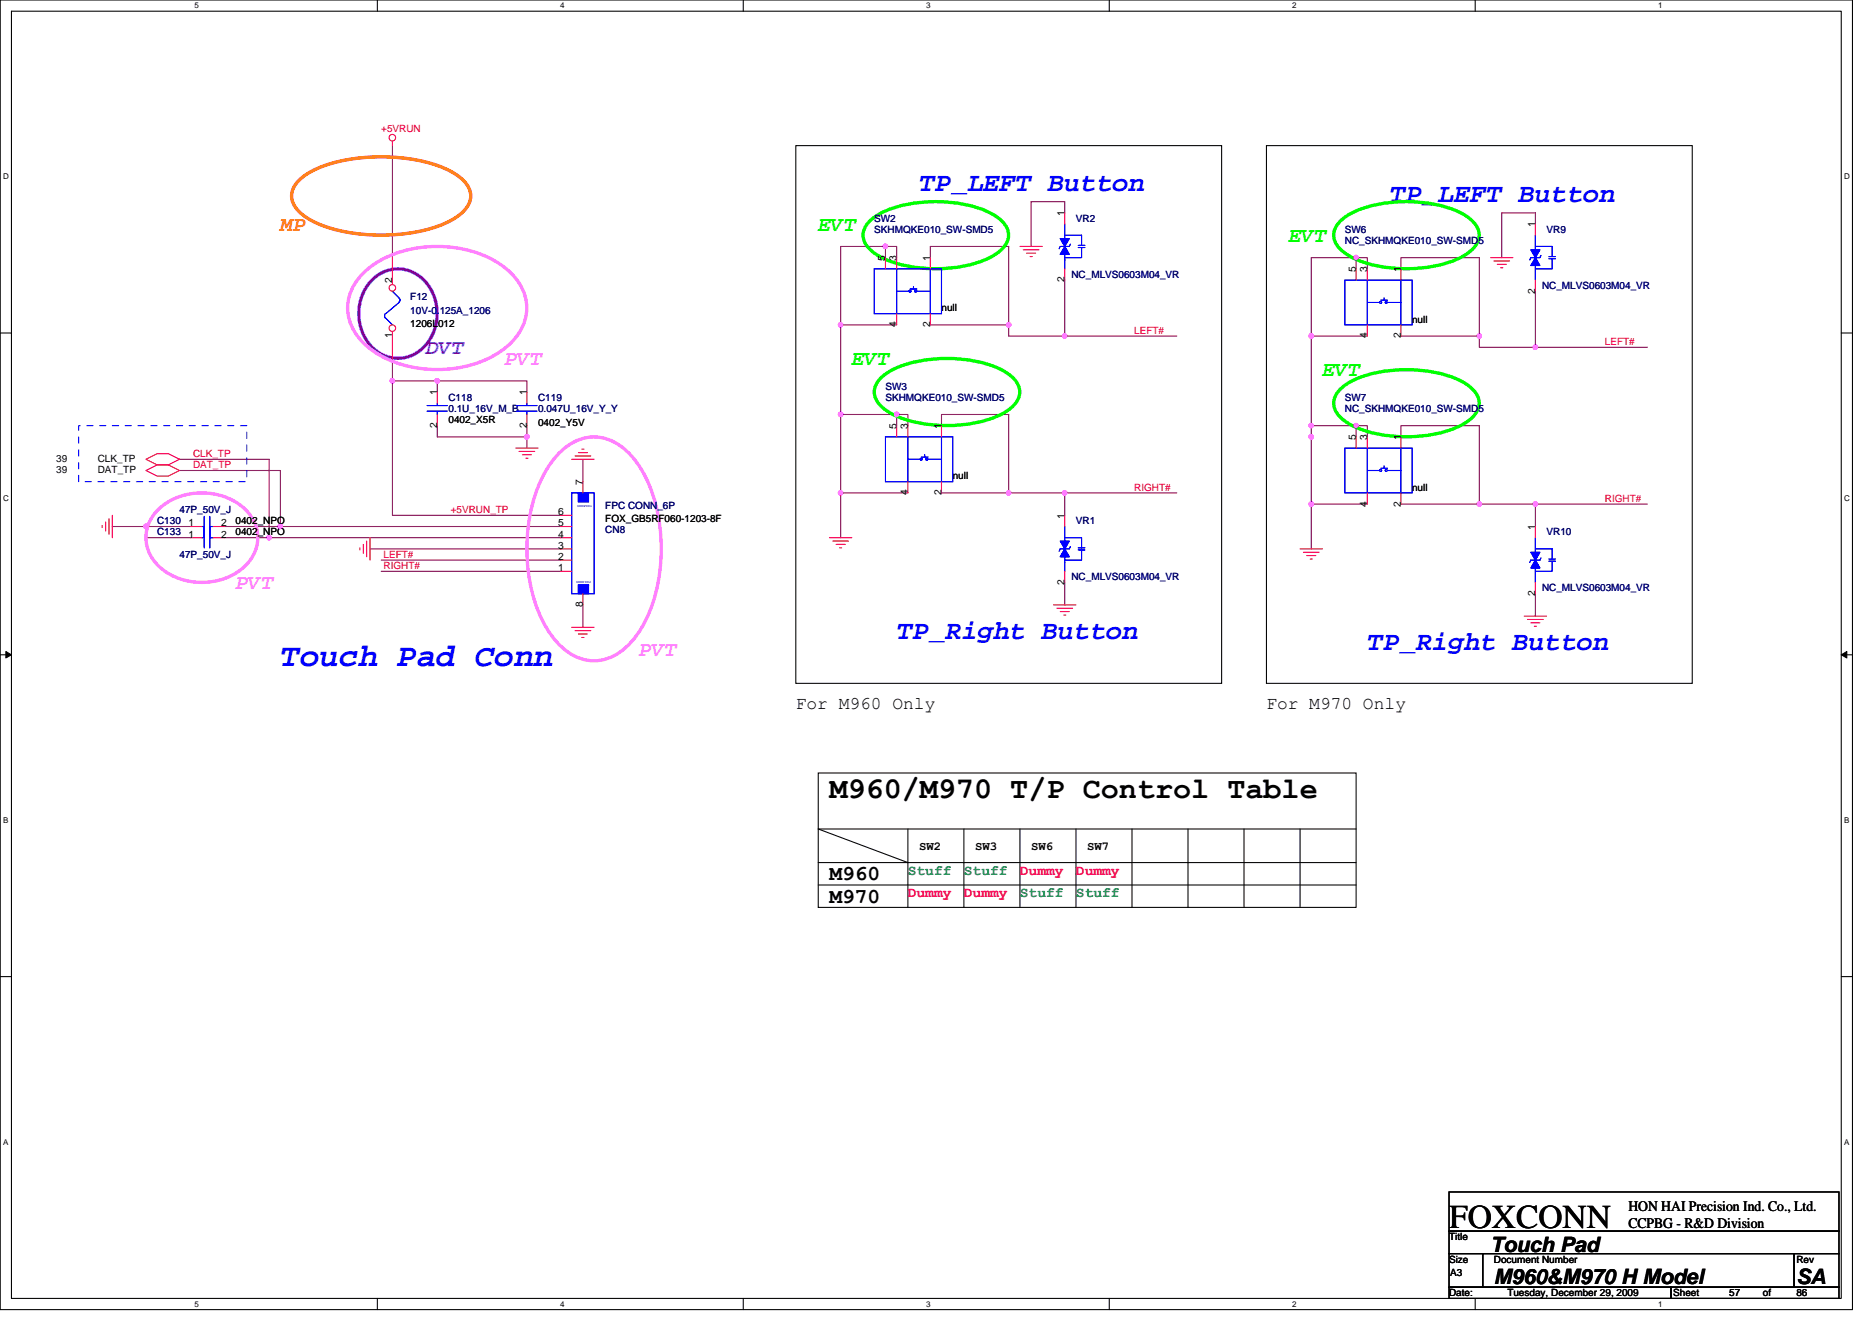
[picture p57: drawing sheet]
<svg xmlns="http://www.w3.org/2000/svg" width="297mm" height="210mm" viewBox="0 0 297 210" stroke-linecap="round" stroke-linejoin="round" font-family="sans-serif">
<defs><g id="words">
<text font-size="5.3" x="229.9" y="194.8">FOXCONN</text>
<text font-size="5.1" fill="#00f" x="44.5" y="105.7">Touch Pad Conn</text>
<text font-size="4.8" x="131.6" y="126.7">M960/M970 T/P Control Table</text>
<g font-size="4.3" fill="#00f">
<text x="145.8" y="30.3">TP_LEFT Button</text>
<text x="220.5" y="32">TP_LEFT Button</text>
<text x="142.3" y="101.4">TP_Right Button</text>
<text x="217" y="103.2">TP_Right Button</text>
</g>
<text font-size="3.4" fill="#ff8000" x="44.5" y="36.6">MP</text>
<g font-size="3.4" fill="#0f0">
<text x="129.8" y="36.6">EVT</text>
<text x="204.5" y="38.4">EVT</text>
<text x="135.2" y="57.9">EVT</text>
<text x="209.8" y="59.7">EVT</text>
</g>
<text font-size="3.4" fill="#8000ff" x="67.6" y="56.2">DVT</text>
<g font-size="3.4" fill="#ff80ff">
<text x="80" y="57.9">PVT</text>
<text x="37.4" y="93.5">PVT</text>
<text x="101.4" y="104.2">PVT</text>
</g>
<g font-size="3.4">
<text x="131.6" y="139.7">M960</text>
<text x="131.6" y="143.3">M970</text>
<text x="236.5" y="198.7">Touch Pad</text>
<text x="237" y="203.9">M960&amp;M970 H Model</text>
<text x="285" y="203.9">SA</text>
</g>
<g font-size="2.8">
<text x="126.3" y="112.5">For M960 Only</text>
<text x="200.9" y="112.5">For M970 Only</text>
</g>
<g font-size="2.3" fill="#008040">
<text x="144.1" y="138.8">Stuff</text>
<text x="152.9" y="138.8">Stuff</text>
<text x="161.8" y="142.4">Stuff</text>
<text x="170.7" y="142.4">Stuff</text>
</g>
<g font-size="2.3" fill="#f00">
<text x="144.1" y="142.4">Dummy</text>
<text x="152.9" y="142.4">Dummy</text>
<text x="161.8" y="138.8">Dummy</text>
<text x="170.7" y="138.8">Dummy</text>
</g>
<g font-size="2.3">
<text x="258.4" y="192.1">HON HAI Precision Ind. Co., Ltd.</text>
<text x="258.4" y="194.8">CCPBG - R&amp;D Division</text>
</g>
<g font-size="1.9">
<text x="145.8" y="135">SW2</text>
<text x="154.7" y="135">SW3</text>
<text x="163.6" y="135">SW6</text>
<text x="172.5" y="135">SW7</text>
</g>
<g font-size="1.6" fill="#f00">
<text x="60.5" y="21">+5VRUN</text>
<text x="180" y="53">LEFT#</text>
<text x="254.7" y="54.8">LEFT#</text>
<text x="30.6" y="72.5">CLK_TP</text>
<text x="30.6" y="74.3">DAT_TP</text>
<text x="180" y="77.9">RIGHT#</text>
<text x="71.5" y="81.4">+5VRUN_TP</text>
<text x="254.7" y="79.7">RIGHT#</text>
<text x="60.9" y="88.5">LEFT#</text>
<text x="60.9" y="90.3">RIGHT#</text>
</g>
<g font-size="1.6" fill="#000080">
<text x="138.7" y="35.2">SW2</text>
<text x="170.7" y="35.2">VR2</text>
<text x="138.7" y="37">SKHMQKE010_SW-SMD5</text>
<text x="213.4" y="37">SW6</text>
<text x="213.4" y="38.8">NC_SKHMQKE010_SW-SMD5</text>
<text x="245.4" y="37">VR9</text>
<text x="65.1" y="47.6">F12</text>
<text x="170" y="44.1">NC_MLVS0603M04_VR</text>
<text x="244.7" y="45.9">NC_MLVS0603M04_VR</text>
<text x="65.1" y="49.8">10V-0.125A_1206</text>
<text x="71.2" y="63.6">C118</text>
<text x="71.2" y="65.4">0.1U_16V_M_B</text>
<text x="85.4" y="63.6">C119</text>
<text x="85.4" y="65.4">0.047U_16V_Y_Y</text>
<text x="140.5" y="61.9">SW3</text>
<text x="140.5" y="63.6">SKHMQKE010_SW-SMD5</text>
<text x="213.4" y="63.6">SW7</text>
<text x="213.4" y="65.4">NC_SKHMQKE010_SW-SMD5</text>
<text x="24.9" y="83.2">C130</text>
<text x="28.5" y="81.4">47P_50V_J</text>
<text x="96.1" y="80.7">FPC CONN_6P</text>
<text x="170.7" y="83.2">VR1</text>
<text x="24.9" y="85">C133</text>
<text x="28.5" y="88.5">47P_50V_J</text>
<text x="96.1" y="84.6">CN8</text>
<text x="245.4" y="85">VR10</text>
<text x="170" y="92.1">NC_MLVS0603M04_VR</text>
<text x="244.7" y="93.9">NC_MLVS0603M04_VR</text>
</g>
<g font-size="1.6">
<text x="168.9" y="34.3" transform="rotate(-90 168.9 34.3)">1</text>
<text x="140.5" y="41.4" transform="rotate(-90 140.5 41.4)">5</text>
<text x="142.3" y="41.4" transform="rotate(-90 142.3 41.4)">3</text>
<text x="147.6" y="41.4" transform="rotate(-90 147.6 41.4)">1</text>
<text x="243.6" y="36.1" transform="rotate(-90 243.6 36.1)">1</text>
<text x="62.2" y="45" transform="rotate(-90 62.2 45)">2</text>
<text x="168.9" y="44.8" transform="rotate(-90 168.9 44.8)">2</text>
<text x="215.2" y="43.2" transform="rotate(-90 215.2 43.2)">5</text>
<text x="216.9" y="43.2" transform="rotate(-90 216.9 43.2)">3</text>
<text x="222.3" y="43.2" transform="rotate(-90 222.3 43.2)">1</text>
<text x="243.6" y="46.6" transform="rotate(-90 243.6 46.6)">2</text>
<text x="62.2" y="53.7" transform="rotate(-90 62.2 53.7)">1</text>
<text x="65.1" y="51.9">1206L012</text>
<text x="142.3" y="51.9" transform="rotate(-90 142.3 51.9)">4</text>
<text x="147.6" y="51.9" transform="rotate(-90 147.6 51.9)">2</text>
<text x="149.4" y="49.4">null</text>
<text x="216.9" y="53.7" transform="rotate(-90 216.9 53.7)">4</text>
<text x="222.3" y="53.7" transform="rotate(-90 222.3 53.7)">2</text>
<text x="224.1" y="51.2">null</text>
<text x="69.4" y="62.8" transform="rotate(-90 69.4 62.8)">1</text>
<text x="83.6" y="62.8" transform="rotate(-90 83.6 62.8)">1</text>
<text x="69.4" y="67.9" transform="rotate(-90 69.4 67.9)">2</text>
<text x="71.2" y="67.2">0402_X5R</text>
<text x="83.6" y="67.9" transform="rotate(-90 83.6 67.9)">2</text>
<text x="85.4" y="67.6">0402_Y5V</text>
<text x="142.3" y="68.1" transform="rotate(-90 142.3 68.1)">5</text>
<text x="144" y="68.1" transform="rotate(-90 144 68.1)">3</text>
<text x="149.4" y="68.1" transform="rotate(-90 149.4 68.1)">1</text>
<text x="215.2" y="69.9" transform="rotate(-90 215.2 69.9)">5</text>
<text x="216.9" y="69.9" transform="rotate(-90 216.9 69.9)">3</text>
<text x="222.3" y="69.9" transform="rotate(-90 222.3 69.9)">1</text>
<text x="8.9" y="73.3">39</text>
<text x="8.9" y="75">39</text>
<text x="15.5" y="73.3">CLK_TP</text>
<text x="15.5" y="75">DAT_TP</text>
<text x="92.5" y="77" transform="rotate(-90 92.5 77)">7</text>
<text x="151.2" y="76.1">null</text>
<text x="224.1" y="77.9">null</text>
<text x="29.9" y="83.5">1</text>
<text x="35.1" y="83.5">2</text>
<text x="37.4" y="83.2">0402_NPO</text>
<text x="88.6" y="83.5">5</text>
<text x="88.6" y="81.8">6</text>
<text x="96.1" y="82.8">FOX_GB5RF060-1203-8F</text>
<text x="144" y="78.6" transform="rotate(-90 144 78.6)">4</text>
<text x="149.4" y="78.6" transform="rotate(-90 149.4 78.6)">2</text>
<text x="168.9" y="82.3" transform="rotate(-90 168.9 82.3)">1</text>
<text x="216.9" y="80.4" transform="rotate(-90 216.9 80.4)">4</text>
<text x="222.3" y="80.4" transform="rotate(-90 222.3 80.4)">2</text>
<text x="29.9" y="85.3">1</text>
<text x="35.1" y="85.3">2</text>
<text x="37.4" y="85">0402_NPO</text>
<text x="88.6" y="88.9">2</text>
<text x="88.6" y="87.1">3</text>
<text x="88.6" y="85.3">4</text>
<text x="243.6" y="84.1" transform="rotate(-90 243.6 84.1)">1</text>
<text x="88.6" y="90.7">1</text>
<text x="168.9" y="92.8" transform="rotate(-90 168.9 92.8)">2</text>
<text x="243.6" y="94.6" transform="rotate(-90 243.6 94.6)">2</text>
<text x="92.5" y="96.4" transform="rotate(-90 92.5 96.4)">8</text>
<text x="229.9" y="196.8">Title</text>
<text x="229.9" y="200.4">Size</text>
<text x="230.1" y="202.5">A3</text>
<text x="237" y="200.4">Document Number</text>
<text x="285" y="200.4">Rev</text>
<text x="229.9" y="205.7">Date:</text>
<text x="239.2" y="205.7">Tuesday, December 29, 2009</text>
<text x="265.5" y="205.7">Sheet</text>
<text x="274.4" y="205.7">57</text>
<text x="279.7" y="205.7">of</text>
<text x="285" y="205.7">86</text>
</g>
<g font-size="1.3">
<text x="30.8" y="1.3">5</text>
<text x="88.9" y="1.3">4</text>
<text x="147" y="1.3">3</text>
<text x="205" y="1.3">2</text>
<text x="263.1" y="1.3">1</text>
<text x=".5" y="28.4">D</text>
<text x="292.6" y="28.4">D</text>
<text x=".5" y="79.5">C</text>
<text x="292.6" y="79.5">C</text>
<text x=".5" y="130.6">B</text>
<text x="292.6" y="130.6">B</text>
<text x=".5" y="181.7">A</text>
<text x="292.6" y="181.7">A</text>
<text x="30.8" y="207.4">5</text>
<text x="88.9" y="207.4">4</text>
<text x="147" y="207.4">3</text>
<text x="205" y="207.4">2</text>
<text x="263.1" y="207.4">1</text>
</g>
<g font-size=".5" fill="#00f">
<text x="91.6" y="80.5">SMDFIX1</text>
<text x="91.4" y="92.6">SMDFIX2</text>
</g>
</g></defs>
<path d="M0 0h293.9v207.9h-293.9zM1.8 1.8h290.4v204.3h-290.4z" fill="none" stroke="#000" stroke-width=".17"/>
<g fill="#fff">
<path d="M30.8 .2h.7v1.4h-.7z"/>
<path d="M30.8 206.3h.7v1.4h-.7z"/>
</g>
<path d="M59.9 0v1.8M59.9 206.1v1.8" fill="none" stroke="#000" stroke-width=".17"/>
<g fill="#fff">
<path d="M88.9 .2h.7v1.4h-.7z"/>
<path d="M88.9 206.3h.7v1.4h-.7z"/>
</g>
<path d="M117.9 0v1.8M117.9 206.1v1.8" fill="none" stroke="#000" stroke-width=".17"/>
<g fill="#fff">
<path d="M147 .2h.7v1.4h-.7z"/>
<path d="M147 206.3h.7v1.4h-.7z"/>
</g>
<path d="M176 0v1.8M176 206.1v1.8" fill="none" stroke="#000" stroke-width=".17"/>
<g fill="#fff">
<path d="M205 .2h.7v1.4h-.7z"/>
<path d="M205 206.3h.7v1.4h-.7z"/>
</g>
<path d="M234.1 0v1.8M234.1 206.1v1.8" fill="none" stroke="#000" stroke-width=".17"/>
<g fill="#fff">
<path d="M263.1 .2h.7v1.4h-.7z"/>
<path d="M263.1 206.3h.7v1.4h-.7z"/>
<path d="M.5 27.3h.9v1.4h-.9z"/>
<path d="M292.6 27.3h.9v1.4h-.9z"/>
<path d="M.5 78.4h.9v1.4h-.9z"/>
<path d="M292.6 78.4h.9v1.4h-.9z"/>
</g>
<path d="M0 52.9h1.8M292.2 52.9h1.7" fill="none" stroke="#000" stroke-width=".17"/>
<g fill="#fff">
<path d="M.5 129.5h.8v1.4h-.8z"/>
<path d="M292.6 129.5h.9v1.4h-.9z"/>
</g>
<path d="M0 103.9h1.8M292.2 103.9h1.7" fill="none" stroke="#000" stroke-width=".17"/>
<path d="M.9 103.4l.9 .5-.9 .5zM292.2 103.9l.8-.5v1z" fill="#000" stroke="#000" stroke-width=".16"/>
<g fill="#fff">
<path d="M.5 180.5h.8v1.4h-.8z"/>
<path d="M292.6 180.5h.9v1.4h-.9z"/>
</g>
<g fill="none" stroke="#000" stroke-width=".17">
<path d="M126.3 23.1h67.5v85.4h-67.5zM201 23.1h67.5v85.4h-67.5zM129.8 122.7h85.4v21.3h-85.4zM129.8 136.9h85.4M144.1 131.6v12.4M152.9 131.6v12.4M161.8 131.6v12.4M170.7 131.6v12.4M179.6 131.6v12.4M188.5 131.6v12.4M197.4 131.6v12.4M206.3 131.6v12.4"/>
<path d="M215.2 131.6h-85.4l14.3 5.3M0 155h1.8M129.8 140.5h85.4M292.2 155h1.7M229.9 189.2h61.9v6.2h-61.9zM229.9 195.4h61.9v3.6h-61.9zM229.9 199h5.4v5.3h-5.4zM235.3 199h49.4v5.3h-49.4zM284.7 199h7.1v5.3h-7.1zM229.9 204.3h35.2v1.8h-35.2zM265.1 204.3h26.7v1.8h-26.7z"/>
</g>
<g fill="none" stroke="#800040" stroke-width=".17">
<path d="M62.3 23.1v17.8M140.5 39.1v1.8M140.5 39.1h1.8v1.8M140.5 39.1h-7.1v12.5h8.9M168.9 33.8v-1.8h-5.3v7.1M243.6 35.6v-1.8h-5.3v7.1M62.3 56.9v3.6M133.4 51.6v14.2M147.6 40.9v-1.8h12.5v12.5M147.6 51.6h12.5M160.1 51.6v1.7h8.8M168.9 53.3h17.8"/>
<path d="M168.9 44.4v8.9M208.1 53.3v14.3M215.2 40.9h1.8v1.8M215.2 40.9v1.8M215.2 40.9h-7.1v12.4h8.9M222.3 42.7v-1.8h12.4v12.4h-12.4M243.6 55.1h17.8M243.6 46.2v8.9h-8.9v-1.8M28.5 72.9h14.2v12.4M28.5 74.7h16v8.9M62.3 60.5h7.1M62.3 60.5v21.3h26.6"/>
<path d="M69.4 60.5v1.7M69.4 60.5h14.2v1.7M69.4 67.6v1.7h14.2M83.6 69.3v1.8M83.6 67.6v1.7M92.5 72.9v3.6M133.4 78.2v7.1M133.4 65.8h8.9M133.4 65.8v12.4h10.7M142.3 65.8v1.8M142.3 65.8h1.8v1.8M149.4 67.6v-1.8h10.7v12.4"/>
<path d="M149.4 78.2h10.7M160.1 78.2h8.8M168.9 78.2v3.6M168.9 78.2h17.8M208.1 67.6h7.1M208.1 67.6v12.4h8.9M215.2 67.6h1.8v1.7M215.2 67.6v1.7M222.3 69.3v-1.7h12.4v12.4M17.8 83.6h5.4M23.2 83.6h7.1M23.2 83.6v1.7h7.1"/>
<path d="M35.6 83.6h8.9M35.6 85.3h7.1M42.7 85.3h46.2M44.5 83.6h44.4M58.7 87.1h30.2M60.5 88.9h28.4M60.5 90.7h28.4M92.5 96v3.6M168.9 92.5v3.5M208.1 80v7.1M222.3 80h12.4M234.7 80h8.9"/>
<path d="M243.6 94.2v3.6M243.6 80v3.6M243.6 80h17.8"/>
</g>
<g fill="#f0f" stroke="#f0f" stroke-width=".17">
<circle cx="168.9" cy="78.2" r=".35"/>
<circle cx="160" cy="78.2" r=".35"/>
<circle cx="168.9" cy="53.3" r=".35"/>
<circle cx="44.5" cy="83.6" r=".35"/>
<circle cx="42.7" cy="85.3" r=".35"/>
<circle cx="23.1" cy="83.6" r=".35"/>
<circle cx="69.4" cy="60.4" r=".35"/>
<circle cx="62.3" cy="60.4" r=".35"/>
<circle cx="83.6" cy="69.3" r=".35"/>
<circle cx="208.1" cy="80" r=".35"/>
<circle cx="234.7" cy="80" r=".35"/>
<circle cx="234.7" cy="53.3" r=".35"/>
<circle cx="243.6" cy="80" r=".35"/>
<circle cx="243.6" cy="55.1" r=".35"/>
<circle cx="140.5" cy="39.1" r=".35"/>
<circle cx="160" cy="51.5" r=".35"/>
<circle cx="133.4" cy="78.2" r=".35"/>
<circle cx="133.4" cy="51.5" r=".35"/>
<circle cx="142.3" cy="65.8" r=".35"/>
<circle cx="133.4" cy="65.8" r=".35"/>
<circle cx="215.2" cy="40.9" r=".35"/>
<circle cx="208.1" cy="53.3" r=".35"/>
<circle cx="215.2" cy="67.6" r=".35"/>
<circle cx="208.1" cy="69.3" r=".35"/>
<circle cx="208.1" cy="67.6" r=".35"/>
</g>
<g fill="none" stroke="#f00" stroke-width=".17">
<path d="M62.3 22.4v.7M161.8 39.1h3.6M162.4 39.6h2.5M162.9 40.2h1.4M163.4 40.7h.4M236.5 40.9h3.6M237 41.4h2.5M237.6 42h1.4M238.1 42.5h.4M23.2 72.9l1.7-.9h1.8l1.8 .9-1.8 .9h-1.8zM23.2 74.7l1.7-.9h1.8l1.8 .9-1.8 .9h-1.8zM81.8 71.1h3.6"/>
<path d="M82.4 71.6h2.5M82.9 72.2h1.4M83.4 72.7h.4M90.7 72.9h3.6M91.2 72.4h2.5M91.8 71.8h1.4M92.3 71.3h.4M16.2 83.4v.3M16.8 82.8v1.5M17.3 82.3v2.5M17.8 81.8v3.5M57.1 87v.3"/>
<path d="M57.7 86.4v1.4M58.2 85.9v2.5M58.7 85.3v3.6M90.7 99.6h3.6M131.6 85.3h3.6M132.1 85.9h2.5M132.7 86.4h1.4M133.2 87h.4M167.2 96h3.5M167.7 96.5h2.5M168.2 97.1h1.5M168.8 97.6h.3"/>
<path d="M206.3 87.1h3.5M206.8 87.7h2.5M207.3 88.2h1.5M207.9 88.7h.3M241.8 97.8h3.6M242.4 98.3h2.5M242.9 98.8h1.4M243.5 99.4h.3M91.2 100.1h2.5M91.8 100.6h1.4M92.3 101.2h.4"/>
<circle cx="62.3" cy="21.9" r=".52"/>
</g>
<path d="M12.5 67.6h26.7v8.9h-26.7z" fill="none" stroke="#00f" stroke-width=".16" stroke-dasharray="1 1 1 1 1 1 1 1"/>
<path d="M137.9 35.2a11.5 11.5 0 0 1 6.1-2.8 22.6 22.6 0 0 1 12.6 1.2 5.9 5.9 0 0 1 3.3 3 3.1 3.1 0 0 1-1.4 3.4 17 17 0 0 1-10 2.7 17 17 0 0 1-10-2.7 3 3 0 0 1-.6-4.8zM212.5 35.2a11.5 11.5 0 0 1 6.2-2.8 22.6 22.6 0 0 1 12.6 1.2 5.9 5.9 0 0 1 3.3 3 3.1 3.1 0 0 1-1.5 3.4 17 17 0 0 1-9.9 2.7 17 17 0 0 1-10-2.7 3 3 0 0 1-.7-4.8zM139.6 60.1a11.5 11.5 0 0 1 6.2-2.8 22.6 22.6 0 0 1 12.6 1.1 5.9 5.9 0 0 1 3.3 3.1 3.1 3.1 0 0 1-1.5 3.4 17 17 0 0 1-9.9 2.6 17 17 0 0 1-10-2.6 3 3 0 0 1-.7-4.8zM212.5 61.9a11.5 11.5 0 0 1 6.2-2.8 22.6 22.6 0 0 1 12.6 1.1 5.9 5.9 0 0 1 3.3 3.1 3.1 3.1 0 0 1-1.5 3.4 17 17 0 0 1-9.9 2.6 17 17 0 0 1-10-2.6 3 3 0 0 1-.7-4.8z" fill="none" stroke="#0f0" stroke-width=".53"/>
<path d="M59.1 44.4a5.8 5.8 0 0 1 9.3 1.5 7.6 7.6 0 0 1-2.6 10.3 5.8 5.8 0 0 1-7.9-2.6 7.8 7.8 0 0 1 1.2-9.2z" fill="none" stroke="#8000ff" stroke-width=".53"/>
<path d="M57.4 43.6a16.3 16.3 0 0 1 12-4.5 16.7 16.7 0 0 1 12 4.5 7.3 7.3 0 0 1 0 10.5 16.3 16.3 0 0 1-12 4.6 16.7 16.7 0 0 1-12-4.6 7.3 7.3 0 0 1 0-10.5zM88.9 71.8a7.2 7.2 0 0 1 10.7 0 19.8 19.8 0 0 1 5.1 11.5 25.8 25.8 0 0 1-3.3 17 9.5 9.5 0 0 1-6 4.5 7.4 7.4 0 0 1-6.5-2.3 19.9 19.9 0 0 1-5-11.6 25.8 25.8 0 0 1 3.2-17zM25 81a10.3 10.3 0 0 1 14.1 0 6.1 6.1 0 0 1-.8 9.3 10.4 10.4 0 0 1-13.3-.6 6 6 0 0 1 0-8.7z" fill="none" stroke="#ff80ff" stroke-width=".53"/>
<path d="M47.2 28.9a12.8 12.8 0 0 1 6.6-3.3 29.7 29.7 0 0 1 16.1 .9 8.9 8.9 0 0 1 4.4 3.1 3.3 3.3 0 0 1-1.3 4.4 19.6 19.6 0 0 1-10.7 3.3 26.2 26.2 0 0 1-12.5-2.1 6.5 6.5 0 0 1-3.4-3.3 3.1 3.1 0 0 1 .8-3z" fill="none" stroke="#ff8000" stroke-width=".53"/>
<path d="M61.2 49.7a.56 .56 0 0 0 0 .8M61.2 50.5l1.1 1.1M62.3 46.2l1 1.1M63.3 47.3l.2 .3-.2 .3M63.3 48l-2.1 1.8" fill="none" stroke="#00f" stroke-width=".17"/>
<circle cx="62.3" cy="52.1" r=".52" fill="#fff" stroke="#f00" stroke-width=".17"/>
<path d="M62.3 52.6v4.3" fill="none" stroke="#f00" stroke-width=".17"/>
<circle cx="62.3" cy="45.7" r=".52" fill="#fff" stroke="#f00" stroke-width=".17"/>
<g fill="none" stroke="#f00" stroke-width=".17">
<path d="M168.9 33.8v1.8M243.6 35.6v1.7M62.3 40.9v4.3M140.5 40.9v1.8M142.3 40.9v1.8M142.3 49.8v1.8M147.6 40.9v1.8M147.6 49.8v1.8M168.9 42.7v1.7M215.2 42.7v1.7M217 42.7v1.7M217 51.6v1.7"/>
<path d="M222.3 42.7v1.7M222.3 51.6v1.7M243.6 44.4v1.8M69.4 62.2v1.8M69.4 65.8v1.8M83.6 62.2v1.8M83.6 65.8v1.8M92.5 76.5v1.7M142.3 67.6v1.7M144.1 67.6v1.7M144.1 76.5v1.7M149.4 67.6v1.7"/>
<path d="M149.4 76.5v1.7M215.2 69.3v1.8M217 69.3v1.8M217 78.2v1.8M222.3 69.3v1.8M222.3 78.2v1.8M30.3 85.3h1.7M30.3 83.6h1.7M33.8 85.3h1.8M33.8 83.6h1.8M88.9 90.7h1.8M88.9 88.9h1.8"/>
<path d="M88.9 87.1h1.8M88.9 85.3h1.8M88.9 83.6h1.8M88.9 81.8h1.8M92.5 94.2v1.8M168.9 81.8v1.8M168.9 90.7v1.8M243.6 83.6v1.7M243.6 92.5v1.7"/>
</g>
<g fill="none" stroke="#00f" stroke-width=".17">
<path d="M168.9 37.3h2.7v1.6M168.9 35.6v7.1M169.8 38.8l-.1 .3h-1.5l-.1 .4M171.1 38.9h1M171.1 39.3h1M171.6 39.3v1.6h-2.7M243.6 39.1h2.7v1.6M243.6 37.3v5.7M138.7 42.7h10.7v7.1h-10.7zM142.3 46.2h1.9M142.3 42.7v7.1M144.3 46.1h.2v.2h-.2z"/>
<path d="M144.4 45.9h1.1M144.9 45.5v.4M145.2 46.1h.2v.2h-.2zM145.5 46.2h2.1M147.6 42.7v7.1M213.4 44.4h10.7v7.2h-10.7zM217 44.4v7.2M217 48h1.9M218.9 47.9h.3v.2h-.3zM219.1 47.6h1.1M219.6 47.3v.3M219.8 47.9h.3v.2h-.3z"/>
<path d="M220.2 48h2.1M222.3 44.4v7.2M243.6 43v1.4M244.5 40.5l-.2 .4h-1.4l-.2 .4M245.8 40.7h1M245.8 41.1h1M246.3 41.1v1.6h-2.7M67.8 65.3h3.2M67.8 64.4h3.2M69.4 64v.4M69.4 65.3v.5M82 65.3h3.2"/>
<path d="M82 64.4h3.2M83.6 64v.4M83.6 65.3v.5M90.7 78.2h3.6v16h-3.6zM140.5 69.3h10.7v7.2h-10.7zM144.1 72.9h1.9M144.1 69.3v7.2M146 72.8h.3v.2h-.3zM146.2 72.5h1.1M146.7 72.2v.3M146.9 72.8h.3v.2h-.3zM147.3 72.9h2.1"/>
<path d="M149.4 69.3v7.2M213.4 71.1h10.7v7.1h-10.7zM217 71.1v7.1M217 74.7h1.9M218.9 74.5h.3v.3h-.3zM219.1 74.3h1.1M219.6 74v.3M219.8 74.5h.3v.3h-.3zM220.2 74.7h2.1M222.3 71.1v7.1M32 83.6h.4M32 85.3h.4"/>
<path d="M32.4 82v3.2M32.4 83.7v3.3M33.3 83.6h.5M33.3 85.3h.5M33.3 82v3.2M33.3 83.7v3.3M168.9 85.3h2.7v1.7M168.9 83.6v7.1M169.8 86.8l-.1 .3h-1.5l-.1 .4M171.1 87h1M171.1 87.3h1M171.6 87.3v1.6h-2.7"/>
<path d="M243.6 91v1.5M243.6 87.1h2.7v1.6M243.6 85.3v5.7M244.5 88.5l-.2 .4h-1.4l-.2 .4M245.8 88.7h1M245.8 89.1h1M246.3 89.1v1.6h-2.7"/>
</g>
<g fill="#00f" stroke="#00f" stroke-width=".17">
<path d="M91.8 78.2v1.5h1.6v-1.5z" fill-rule="evenodd"/>
<path d="M91.8 92.8v1.4h1.6v-1.4z" fill-rule="evenodd"/>
<path d="M91.8 78.2v1.5h1.6v-1.5z" fill-rule="evenodd"/>
<path d="M91.8 92.8v1.4h1.6v-1.4z" fill-rule="evenodd"/>
<path d="M168.2 37.9h1.5l-.8 1.2 .2-1-.2 1z" fill-rule="evenodd"/>
<path d="M168.9 39.1l.8 1.3h-1.5l.7-1.3-.1 1.1z" fill-rule="evenodd"/>
<path d="M168.2 37.9h1.5l-.8 1.2 .2-1-.2 1z" fill-rule="evenodd"/>
<path d="M168.9 39.1l.8 1.3h-1.5l.7-1.3-.1 1.1z" fill-rule="evenodd"/>
<path d="M242.9 39.6h1.4l-.7 1.3 .2-1.1-.2 1.1z" fill-rule="evenodd"/>
<path d="M243.6 40.9l.7 1.2h-1.4l.7-1.2-.1 1.1z" fill-rule="evenodd"/>
<path d="M242.9 39.6h1.4l-.7 1.3 .2-1.1-.2 1.1z" fill-rule="evenodd"/>
<path d="M243.6 40.9l.7 1.2h-1.4l.7-1.2-.1 1.1z" fill-rule="evenodd"/>
<path d="M242.9 87.7h1.4l-.7 1.2 .2-1.1-.2 1.1z" fill-rule="evenodd"/>
<path d="M243.6 88.9l.7 1.2h-1.4l.7-1.2-.1 1.1z" fill-rule="evenodd"/>
<path d="M242.9 87.7h1.4l-.7 1.2 .2-1.1-.2 1.1z" fill-rule="evenodd"/>
<path d="M243.6 88.9l.7 1.2h-1.4l.7-1.2-.1 1.1z" fill-rule="evenodd"/>
<path d="M168.2 85.9h1.5l-.8 1.2 .2-1-.2 1z" fill-rule="evenodd"/>
<path d="M168.9 87.1l.8 1.3h-1.5l.7-1.3-.1 1.1z" fill-rule="evenodd"/>
<path d="M168.2 85.9h1.5l-.8 1.2 .2-1-.2 1z" fill-rule="evenodd"/>
<path d="M168.9 87.1l.8 1.3h-1.5l.7-1.3-.1 1.1z" fill-rule="evenodd"/>
</g>
<g fill="#f0f" stroke="#f0f" stroke-width=".17">
<circle cx="168.9" cy="78.2" r=".35"/>
<circle cx="160" cy="78.2" r=".35"/>
<circle cx="168.9" cy="53.3" r=".35"/>
<circle cx="44.5" cy="83.6" r=".35"/>
<circle cx="42.7" cy="85.3" r=".35"/>
<circle cx="23.1" cy="83.6" r=".35"/>
<circle cx="69.4" cy="60.4" r=".35"/>
<circle cx="62.3" cy="60.4" r=".35"/>
<circle cx="83.6" cy="69.3" r=".35"/>
<circle cx="208.1" cy="80" r=".35"/>
<circle cx="234.7" cy="80" r=".35"/>
<circle cx="234.7" cy="53.3" r=".35"/>
<circle cx="243.6" cy="80" r=".35"/>
<circle cx="243.6" cy="55.1" r=".35"/>
<circle cx="140.5" cy="39.1" r=".35"/>
<circle cx="160" cy="51.5" r=".35"/>
<circle cx="133.4" cy="78.2" r=".35"/>
<circle cx="133.4" cy="51.5" r=".35"/>
<circle cx="142.3" cy="65.8" r=".35"/>
<circle cx="133.4" cy="65.8" r=".35"/>
<circle cx="215.2" cy="40.9" r=".35"/>
<circle cx="208.1" cy="53.3" r=".35"/>
<circle cx="215.2" cy="67.6" r=".35"/>
<circle cx="208.1" cy="69.3" r=".35"/>
<circle cx="208.1" cy="67.6" r=".35"/>
</g>
<use href="#words"/>
</svg>
